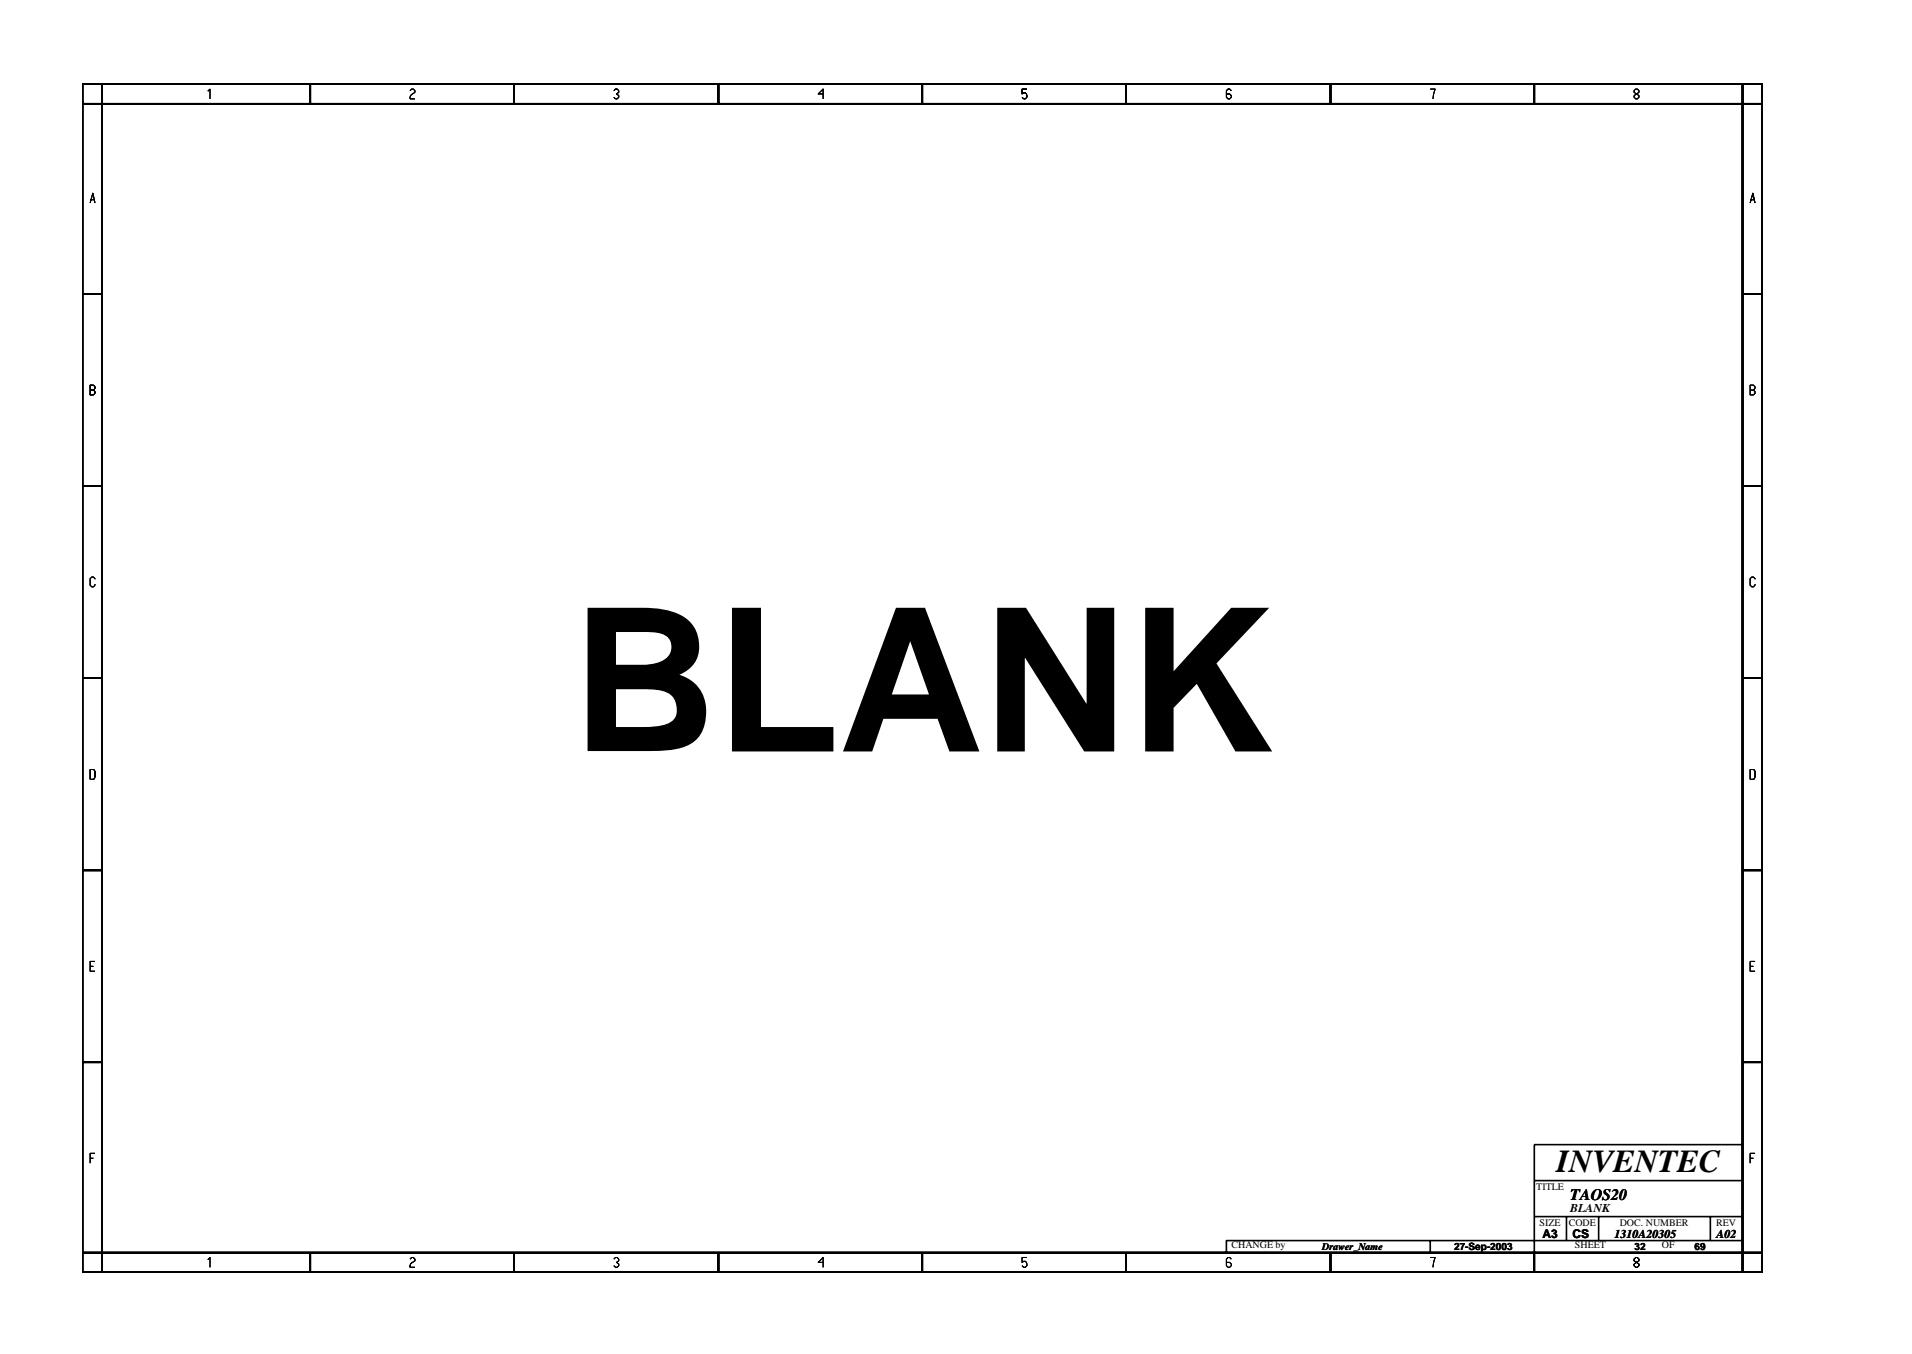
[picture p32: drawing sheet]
<svg xmlns="http://www.w3.org/2000/svg" width="297mm" height="210mm" viewBox="0 0 297 210" stroke-linecap="round" stroke-linejoin="round" font-family="sans-serif">
<defs><g id="words">
<text font-size="31.1" x="88.9" y="116.7">BLANK</text>
<text font-size="5" x="241.8" y="182">INVENTEC</text>
<text font-size="2.5" x="244" y="186.3">TAOS20</text>
<g font-size="1.9">
<text x="244" y="188.2">BLANK</text>
<text x="239.6" y="192.2">A3</text>
<text x="244.3" y="192.3">CS</text>
<text x="250.8" y="192.2">1310A20305</text>
<text x="266.6" y="192.2">A02</text>
</g>
<g font-size="1.6">
<text x="238.7" y="184.8">TITLE</text>
<text x="239.2" y="190.4">SIZE</text>
<text x="243.7" y="190.4">CODE</text>
<text x="251.6" y="190.4">DOC. NUMBER</text>
<text x="266.6" y="190.4">REV</text>
<text x="191.3" y="193.9">CHANGE by</text>
<text x="205.4" y="194.1">Drawer_Name</text>
<text x="225.9" y="194.1">27-Sep-2003</text>
<text x="244.7" y="193.9">SHEET</text>
<text x="253.9" y="194.1">32</text>
<text x="258.2" y="193.9">OF</text>
<text x="263.3" y="194.1">69</text>
</g>
</g></defs>
<g fill="none" stroke="#000" stroke-width=".25">
<path d="M12.8 13h261v184.6h-261zM12.8 16.1h261M15.9 13v184.6M48.2 13v3.1M79.9 13v3.1M111.6 13v3.1M143.3 13v3.1M174.9 13v3.1M206.7 13v3.1M238.4 13v3.1M270.7 13v184.6M12.8 45.7h3.1"/>
<path d="M270.7 45.7h3.1M12.8 75.5h3.1M270.7 75.5h3.1M12.8 105.3h3.1M270.7 105.3h3.1M12.8 135.2h3.1M270.7 135.2h3.1M12.8 165h3.1M270.7 165h3.1M270.7 177.7h-32.3v19.9M12.8 194.5h261M48.2 194.5v3.1"/>
<path d="M79.9 194.5v3.1M111.6 194.5v3.1M143.3 194.5v3.1M174.9 194.5v3.1M206.7 194.5v3.1M222.2 192.6v1.9M238.4 183.3h32.3M238.4 188.9h32.3M243.4 188.9v3.7M248.4 188.9v3.7M265.7 188.9v3.7M270.7 192.6h-80.2v1.9"/>
</g>
<g fill="none" stroke="#000" stroke-width=".16">
<path d="M32.3 14.2l.3-.4v1.6v-1.6zM63.7 14.1l.3-.3h.2l.3 .3v.2l-.5 .4-.3 .4v.3h.8M95.4 14.1l.2-.3h.3l.2 .3v.2l-.3 .3 .3 .2v.3l-.2 .3h-.3l-.2-.3M127.9 14.6h-.8l.8-.8v1.6M158.8 13.8h.7h-.7v.8l.2-.2a.5 .5 0 0 1 .5 .7l-.2 .3h-.3l-.2-.3 .2 .3h.3l.2-.3a.5 .5 0 0 0-.5-.7l-.2 .2zM190.5 14.1l.3-.3h.2l.3 .3-.3-.3h-.2l-.3 .3v1l.3 .3h.2l.3-.3v-.3l-.3-.2h-.5h.5l.3 .2v.3l-.3 .3h-.2l-.3-.3zM222.2 13.8h.8l-.4 1.6 .4-1.6zM253.9 14.1l.2-.3h.3l.2 .3v.2l-.7 .5v.3l.2 .3h.3l.2-.3v-.3l-.7-.5zM14 31.5l.4-1.5 .4 1.5M14.1 31h.6M271.9 31.5l.4-1.5 .4 1.5M272 31h.6"/>
<path d="M14 59.8h.5l.3 .3v.2l-.3 .3 .3 .2v.3l-.3 .2h-.5zM14 60.6h.5M271.9 60.6h.5l.3-.3v-.2l-.3-.3h-.5v1.5h.5l.3-.2v-.3l-.3-.2M14 89.9l.3-.3h.2l.3 .3-.3-.3h-.2l-.3 .3v1l.3 .2h.2l.3-.2v-.2v.2l-.3 .2h-.2l-.3-.2zM271.9 89.9l.2-.3h.3l.3 .3-.3-.3h-.3l-.2 .3v1l.2 .2h.3l.3-.2v-.2v.2l-.3 .2h-.3l-.2-.2zM271.9 119.5l.7 .1 .1 .2-.1 1.1-.7 .1zM14 121v-1.5l.7 .1 .1 .2-.1 1.1-.7 .1v-1.5l.7 .1 .1 .2-.1 1.1-.3 .1M14 121v-1.5l.7 .1 .1 .2-.1 1.1-.3 .1M14 121h.4M14 150.1h.5M14.8 149.3h-.8v1.5h.8M271.9 149.3v1.5h.8h-.8v-1.5h.8z"/>
<path d="M271.9 150.1h.5M14 179.1v1.5v-1.5h.8zM14 179.9h.5M271.9 179.9h.5M272.7 179.1h-.8v1.5M32.3 195.6l.3-.3v1.5M63.7 195.5l.3-.2h.2l.3 .2v.3l-.7 .5-.1 .2v.3h.8h-.8l.1-.5 .7-.5v-.3l-.3-.2h-.2zM95.6 195.3l-.2 .2 .2-.2h.3l.2 .2v.3l-.3 .2 .3 .3v.2l-.2 .3h-.3l-.2-.3 .2 .3h.3l.2-.3v-.2l-.3-.3 .3-.2v-.3l-.2-.2zM127.1 196l.8-.7v1.5v-1.5l-.8 .7h.8zM158.8 195.3h.7h-.7v.7l.2-.1a.5 .5 0 0 1 .5 .6l-.2 .3h-.3l-.2-.3 .2 .3h.3l.2-.3a.5 .5 0 0 0-.5-.6l-.2 .1zM190.5 195.5l.3-.2h.2l.3 .2-.3-.2h-.2l-.3 .2v1l.3 .3h.2l.3-.3v-.2l-.3-.3h-.5h.5l.3 .3v.2l-.3 .3h-.2l-.3-.3zM222.2 195.3h.8l-.4 1.5 .4-1.5z"/>
<path d="M254.1 195.3l-.2 .2v.3l.7 .5v.2l-.2 .3h-.3l-.2-.3v-.2l.7-.5v-.3l-.2-.2z"/>
</g>
<use href="#words"/>
</svg>
